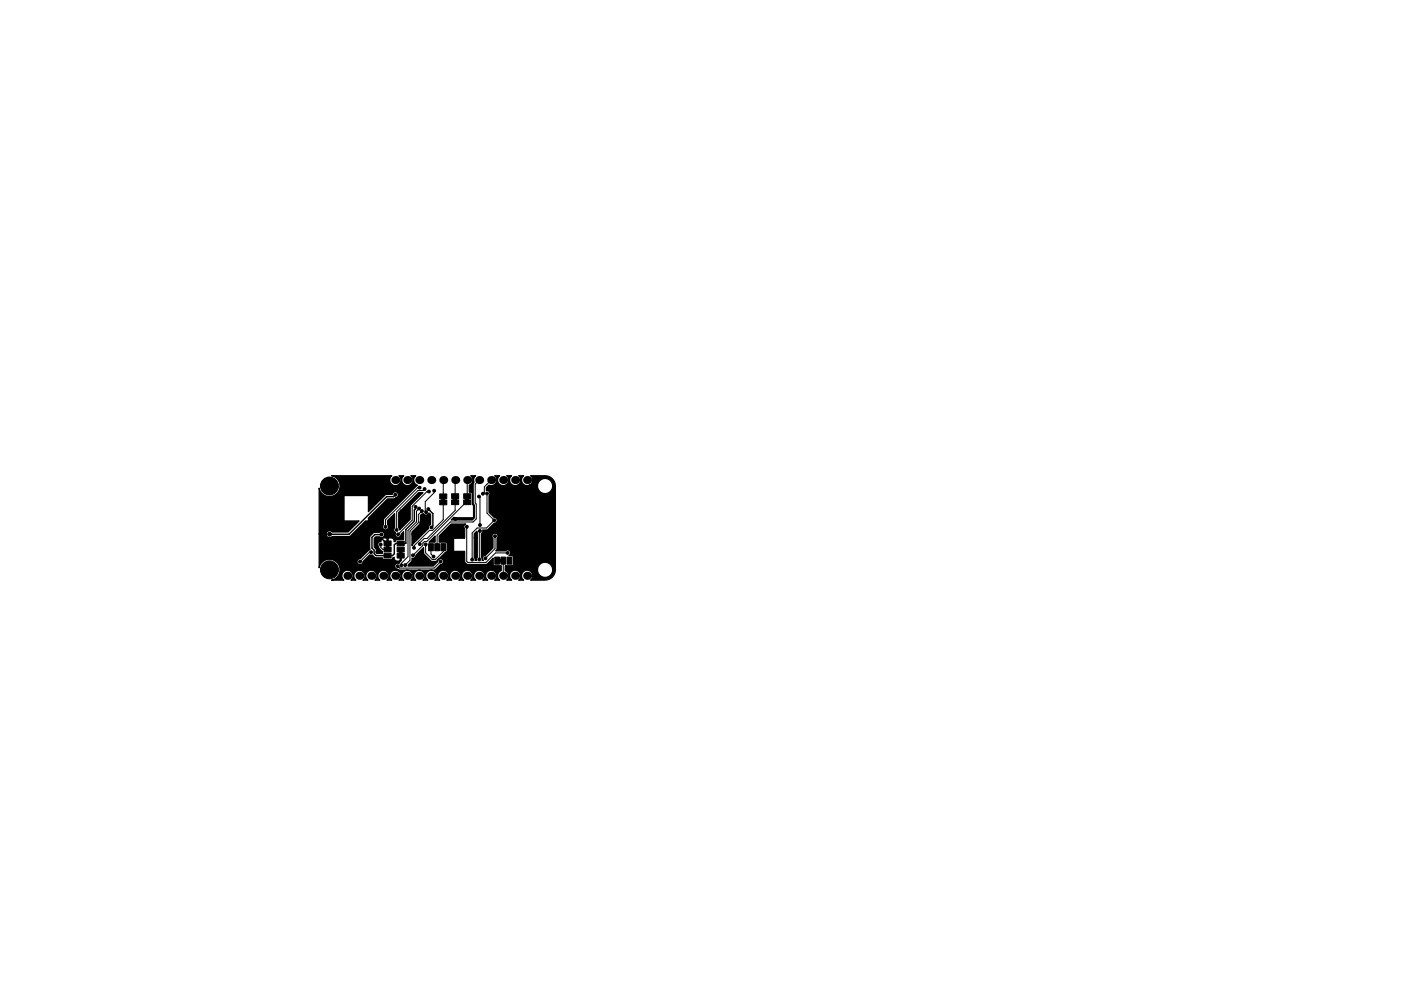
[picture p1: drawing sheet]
<svg xmlns="http://www.w3.org/2000/svg" width="297mm" height="210mm" viewBox="0 0 297 210" stroke-linecap="round" stroke-linejoin="round" font-family="sans-serif">
<g fill="#000" stroke="#000" stroke-width=".21">
<path d="M81.4 116.1h1.5v1h-1.5zM81.4 117.4h1.5v1h-1.5zM81.4 114.8h1.5v1h-1.5zM81.9 115.7h.6v.5h-.6zM84.7 117h.6v.5h-.6zM84.2 116.1h1.5v1h-1.5zM84.2 114.8h1.5v1h-1.5zM84.2 117.4h1.5v1h-1.5zM90.9 115.3h1v1.5h-1zM92.2 115.3h1v1.5h-1zM93.2 106.1h1.5v1h-1.5zM93.2 104.8h1.5v1h-1.5z"/>
<path d="M93.7 105.7h.6v.5h-.6zM93.5 115.3h1v1.5h-1zM95.8 106.1h1.4v1h-1.4zM95.8 104.8h1.4v1h-1.4zM96.2 105.7h.6v.5h-.6zM98.3 106.1h1.5v1h-1.5zM98.3 104.8h1.5v1h-1.5zM98.8 105.7h.6v.5h-.6zM104.9 118.2h1v1.5h-1zM105.8 118.6h.5v.6h-.5zM106.2 118.2h1v1.5h-1zM107.5 118.2h1v1.5h-1z"/>
<circle cx="69.8" cy="103.1" r="1.9"/>
<circle cx="69.9" cy="113.3" r=".4"/>
<circle cx="70.2" cy="116.7" r=".3"/>
<circle cx="71.1" cy="114.4" r=".3"/>
<circle cx="71.1" cy="112.2" r=".3"/>
<circle cx="73.1" cy="116.6" r=".3"/>
<circle cx="74.5" cy="119.8" r=".3"/>
<circle cx="75" cy="117" r=".3"/>
<circle cx="76.3" cy="119.2" r=".3"/>
<circle cx="78.6" cy="105.2" r=".3"/>
<circle cx="78.7" cy="117.2" r=".3"/>
<circle cx="79.8" cy="114.9" r=".3"/>
<circle cx="80" cy="117.1" r=".3"/>
<circle cx="80.2" cy="110.9" r=".3"/>
<circle cx="80.7" cy="115.5" r=".3"/>
<circle cx="80.9" cy="113.4" r=".3"/>
<circle cx="81.7" cy="111.8" r=".3"/>
<circle cx="82" cy="119.5" r=".3"/>
<circle cx="83.8" cy="105" r=".3"/>
<circle cx="84.1" cy="112.4" r=".3"/>
<circle cx="84.4" cy="113.4" r=".3"/>
<circle cx="85" cy="115.3" r=".3"/>
<circle cx="85.1" cy="102.8" r=".3"/>
<circle cx="85.1" cy="119.9" r=".3"/>
<circle cx="85.1" cy="108.4" r=".3"/>
<circle cx="85.3" cy="116.6" r=".3"/>
<circle cx="85.9" cy="119.9" r=".3"/>
<circle cx="87.6" cy="117.8" r=".3"/>
<circle cx="87.6" cy="113.4" r=".3"/>
<circle cx="87.8" cy="116.2" r=".3"/>
<circle cx="88.1" cy="107.5" r=".3"/>
<circle cx="88.9" cy="107.9" r=".3"/>
<circle cx="89" cy="103.5" r=".3"/>
<circle cx="89" cy="115.5" r=".3"/>
<circle cx="89.3" cy="113" r=".3"/>
<circle cx="89.3" cy="110.9" r=".3"/>
<circle cx="89.5" cy="108.4" r=".3"/>
<circle cx="90" cy="103.7" r=".3"/>
<circle cx="90.3" cy="115.5" r=".3"/>
<circle cx="90.3" cy="108.7" r=".3"/>
<circle cx="90.8" cy="108" r=".3"/>
<circle cx="90.9" cy="109.2" r=".3"/>
<circle cx="90.9" cy="104.3" r=".3"/>
<circle cx="91.5" cy="111.9" r=".3"/>
<circle cx="91.9" cy="118.1" r=".3"/>
<circle cx="91.9" cy="114.6" r=".3"/>
<circle cx="92" cy="104.1" r=".3"/>
<circle cx="93.4" cy="119.2" r=".3"/>
<circle cx="96.6" cy="110.1" r=".3"/>
<circle cx="96.6" cy="113.9" r=".3"/>
<circle cx="97.4" cy="117.9" r=".3"/>
<circle cx="99" cy="111.7" r=".3"/>
<circle cx="100.1" cy="118.7" r=".3"/>
<circle cx="100.8" cy="114.1" r=".3"/>
<circle cx="101.6" cy="105.3" r=".3"/>
<circle cx="101.6" cy="118.7" r=".3"/>
<circle cx="101.7" cy="112.6" r=".3"/>
<circle cx="101.8" cy="111.4" r=".3"/>
<circle cx="102.4" cy="104.7" r=".3"/>
<circle cx="102.9" cy="118.4" r=".3"/>
<circle cx="103.3" cy="104.7" r=".3"/>
<circle cx="104.8" cy="110.4" r=".3"/>
<circle cx="105" cy="113.8" r=".3"/>
<circle cx="107.6" cy="117.3" r=".3"/>
<circle cx="108" cy="118.9" r=".3"/>
<circle cx="108.7" cy="104.8" r=".3"/>
<circle cx="111.1" cy="119.3" r=".3"/>
<circle cx="111.7" cy="106.8" r=".3"/>
<circle cx="115.1" cy="114.5" r=".3"/>
<circle cx="115.2" cy="109.5" r=".3"/>
<circle cx="69.8" cy="120.9" r="1.9"/>
<circle cx="84.3" cy="120.1" r=".3"/>
<circle cx="95.2" cy="121.2" r=".3"/>
<circle cx="100.3" cy="121.3" r=".3"/>
<circle cx="105.4" cy="121.3" r=".3"/>
</g>
<g fill="#000">
<circle cx="83.8" cy="101.8" r=".85"/>
<circle cx="86.4" cy="101.8" r=".85"/>
<circle cx="88.9" cy="101.8" r=".85"/>
<circle cx="91.4" cy="101.8" r=".85"/>
<circle cx="94" cy="101.8" r=".85"/>
<circle cx="96.5" cy="101.8" r=".85"/>
<circle cx="99.1" cy="101.8" r=".85"/>
<circle cx="101.6" cy="101.8" r=".85"/>
<circle cx="104.1" cy="101.8" r=".85"/>
<circle cx="106.7" cy="101.8" r=".85"/>
<circle cx="109.2" cy="101.8" r=".85"/>
<circle cx="111.8" cy="101.8" r=".85"/>
<circle cx="73.7" cy="122.2" r=".85"/>
<circle cx="76.2" cy="122.2" r=".85"/>
<circle cx="78.7" cy="122.2" r=".85"/>
<circle cx="81.3" cy="122.2" r=".85"/>
<circle cx="83.8" cy="122.2" r=".85"/>
<circle cx="86.4" cy="122.2" r=".85"/>
<circle cx="88.9" cy="122.2" r=".85"/>
<circle cx="91.4" cy="122.2" r=".85"/>
<circle cx="94" cy="122.2" r=".85"/>
<circle cx="96.5" cy="122.2" r=".85"/>
<circle cx="99.1" cy="122.2" r=".85"/>
<circle cx="101.6" cy="122.2" r=".85"/>
<circle cx="104.1" cy="122.2" r=".85"/>
<circle cx="106.7" cy="122.2" r=".85"/>
<circle cx="109.2" cy="122.2" r=".85"/>
<circle cx="111.8" cy="122.2" r=".85"/>
</g>
<g fill="none" stroke="#000" stroke-width=".21">
<path d="M78.7 117.2h-.4l-2 2M80.7 115.5v.6l.5 .5h1M85.3 116.6h-.3M88.9 107.9l-.6 .6v2.2l-1.8 1.8v5.6l-1.4 1.4v.4M89 103.5h-.4l-6.9 6.8v1.5M89.5 108.4l-.8 .8v1.7l-1.8 1.8v6.2l-1 1M90 103.7l-.3 .4h-1.1l-4.5 4.5v3.8M90.3 115.5l-.1 1.8 1.4 1.4h.7l1.7-1.7v-.9M90.9 104.3h-.4l-3.1 3.1v3l-3 3M91.4 116.1v1.4l.5 .6M92.1 104.1v.4l-1.9 1.9v2.1l.1 .2M93.4 119.2l-1.4 1.3h-7.3l-.4-.4"/>
<path d="M94 101.8v3.5M94 106.6v3.7l-2.3 2.2h-.6l-3.3 3.3v.4M96.5 106.6v1.7l-6 5.9h-.6l-.9 1v.3M96.5 101.8v3.5M99 112.2h.1M99 111.7v7.4l.2 .2h3.8l2.1-2h2.5M99.1 106.6h-.3l-8.3 8.3h-.5l-.3 .3v.5l-2.1 2.1M99.1 101.8v3.5M101.5 105.3l.3 .3v5.8M101.6 101.8l-.8 .9v4l.2 .2v3.2l-.7 .6h-4.8l-2.8 2.8v2.6M101.7 112.6l-.1 .2v5.9M103.2 104.7v4.2l1.6 1.5-1.7 1.6h-1.9l-1.1 1.1v5.6"/>
<path d="M104.1 101.8l-1.4 1.5v1.1l-.3 .3M105 113.8v2.6l-2.1 2M106.7 118.9v3.3"/>
</g>
<path d="M79.8 114.9l.5-.5h.8l.8 .9h.3M83.8 105l-.4 .4h-1.4l-8 7.9h-4.1M88.1 107.5v.5l-.3 .2v2.4l-1.8 1.8v2.8l-2.1 .1-.3 .3v1.9l-.4 .4h-3.5l-.4-.4v-.8l-.4-.4v-2.3l.6-.6h1.4M90.8 108l1 1v2.6l-.3 .3" fill="none" stroke="#000" stroke-width=".3"/>
<path d="M67.7 103.6a2.24 2.24 0 0 0 3.7 1.1 2.24 2.24 0 0 0-1.1-3.8h12.8a1.18 1.18 0 0 0-.1 1.8 1.18 1.18 0 0 0 1.7 0 1.18 1.18 0 0 0-.1-1.8h1a1.18 1.18 0 0 0-.1 1.8 1.18 1.18 0 0 0 1.7 0 1.18 1.18 0 0 0-.1-1.8h1a1.18 1.18 0 0 0 .5 2.1l-7.2 7-.2 1.4a.63 .63 0 0 0 .1 .9 .63 .63 0 0 0 .9-.1 .63 .63 0 0 0 0-.9v-.8l1.5-1.6-.1 3.1a.63 .63 0 0 0 .3 1 .63 .63 0 0 0 .3 1 .63 .63 0 0 0 .8-.7l.6-.5v1.7h-1.5l-.5 .5v-.2a.64 .64 0 0 0-.7-.7h-.4l-.2 .2v1h-.3v-1l-.1-.2h-.6a.66 .66 0 0 0-.5 .8 .71 .71 0 0 0-.7 .4 .71 .71 0 0 0 .2 .8l.1 .3 .7 .6v.4h-1.2l-.1-.9-.5-.4v-1.9l.4-.3h.8a.63 .63 0 0 0 .8 0 .63 .63 0 0 0 0-.9 .63 .63 0 0 0-.8-.1l-1.2 .1-.8 .8v2.8l-2.2 1.9a.63 .63 0 0 0-.6 .7 .63 .63 0 0 0 .7 .6 .63 .63 0 0 0 .6-.6l1.4-1.5h.5l.7 .6 1.5 .1 .3 .3h1.6l.6-.5a.67 .67 0 0 0 .6 .8h.5l.1-.1v-1.1h.3v1.1l-.5 .7a.66 .66 0 0 0-.9 .5 .66 .66 0 0 0 .7 .7l.3 .2 7.4-.1 1.4-1.1a.63 .63 0 0 0 .5-.7 .63 .63 0 0 0-.6-.6 .63 .63 0 0 0-.6 .7l-.9 .9h-5.4v-.2l.8-.8v-.7h.2a.63 .63 0 0 0 .7-.6l1.6-1.6 .1 1.4 1.5 1.4h1.2l2.2-2.1v-1.7l-.3-.2h-1.4v-1.3l2.6-2.5h3a.68 .68 0 0 0-.2 1v2l-2.3 .1v2.6l2.3 .1v2.2l.6 .5h4l1.5-1.3v1.5l.3 .1h1.4v1.1h-.2a1.18 1.18 0 0 0-.2 2h-1a1.18 1.18 0 0 0 .1-1.7 1.18 1.18 0 0 0-1.7 0 1.18 1.18 0 0 0 .1 1.7h-1a1.18 1.18 0 0 0 .1-1.7 1.18 1.18 0 0 0-1.8 0 1.18 1.18 0 0 0 .2 1.7h-1.1a1.18 1.18 0 0 0 .1-1.7 1.18 1.18 0 0 0-1.7 0 1.18 1.18 0 0 0 .1 1.7h-1a1.18 1.18 0 0 0 .1-1.7 1.18 1.18 0 0 0-1.7 0 1.18 1.18 0 0 0 .1 1.7h-1.1a1.18 1.18 0 0 0 .1-1.7 1.18 1.18 0 0 0-1.7 0 1.18 1.18 0 0 0 .1 1.7h-1a1.18 1.18 0 0 0 .1-1.7 1.18 1.18 0 0 0-1.7 0 1.18 1.18 0 0 0 .1 1.7h-1a1.18 1.18 0 0 0 .1-1.7 1.18 1.18 0 0 0-1.8 0 1.18 1.18 0 0 0 .2 1.7h-1.1a1.18 1.18 0 0 0 .1-1.7 1.18 1.18 0 0 0-1.7 0 1.18 1.18 0 0 0 .1 1.7h-1a1.18 1.18 0 0 0 .1-1.7 1.18 1.18 0 0 0-1.7 0 1.18 1.18 0 0 0 .1 1.7h-1.1a1.18 1.18 0 0 0 .1-1.7 1.18 1.18 0 0 0-1.7 0 1.18 1.18 0 0 0 .1 1.7h-1a1.18 1.18 0 0 0 .1-1.7 1.18 1.18 0 0 0-1.7 0 1.18 1.18 0 0 0 .1 1.7h-1a1.18 1.18 0 0 0 .1-1.7 1.18 1.18 0 0 0-1.8 0 1.18 1.18 0 0 0 .2 1.7h-1.1a1.18 1.18 0 0 0 .1-1.7 1.18 1.18 0 0 0-1.7 0 1.18 1.18 0 0 0 .1 1.7h-2.6l.2-.1a2.24 2.24 0 0 0 .9-3.8 2.24 2.24 0 0 0-3.7 1.3v-7.2h1.4a.73 .73 0 0 0 .5 .7 .73 .73 0 0 0 .8-.2l3.9-.1 3.2-3.2h.6v-.6l4.1-4h1.2l.4-.2a.65 .65 0 0 0 .7-.6 .65 .65 0 0 0-.5-.7 .65 .65 0 0 0-.8 .5l-1.5 .1-3.6 3.6-.1-3.4h-5v5.3h3.1l-2.3 2.4h-3.4a.73 .73 0 0 0-.7-.2 .73 .73 0 0 0-.6 .6h-1.4zM84.5 108.8l4.3-4.3h.9l-2.7 2.7v3l-2.3 2.2-.2-.4zM89.1 109.4l.7-.4a.63 .63 0 0 0 .6 .3 .63 .63 0 0 0 .5-.5l.4 .4v2.1a.79 .79 0 0 0-.5 .9l-3.5 3.6v-2.9l1.8-1.8zM91 115l1.2-1.3v1.3zM99.8 100.9h1.1a1.58 1.58 0 0 0-.5 1.5l-.1 4.3 .2 .4v2.8l-.4 .4h-4.4l.5-.6 .2 .2 4-.1v-2.6l-.3-.1v-2.4l-.2-.2-.4-.1v-1.5a1.18 1.18 0 0 0 .3-2zM100.5 113.3l.6-.6 .1 5.5-.2 .7h-.3l-.2-.6zM104.9 100.9h1a1.18 1.18 0 0 0-.1 1.8 1.18 1.18 0 0 0 1.7 0 1.18 1.18 0 0 0-.1-1.8h1.1a1.18 1.18 0 0 0-.1 1.8 1.18 1.18 0 0 0 1.7 0 1.18 1.18 0 0 0-.1-1.8h1a1.18 1.18 0 0 0-.3 1.5 1.18 1.18 0 0 0 1.4 .6h1.9v.3a1.6 1.6 0 0 0 2.4 1.2 1.6 1.6 0 0 0 0-2.7 1.6 1.6 0 0 0-2.4 1.2h-1.9l.2-.1a1.18 1.18 0 0 0 .2-2l3.5 .1a2.19 2.19 0 0 1 1.8 2.1l-.1 18.2a2.19 2.19 0 0 1-2.1 1.8h-3.1a1.18 1.18 0 0 0 .1-1.7 1.18 1.18 0 0 0-1.7 0 1.18 1.18 0 0 0 .1 1.7h-1a1.18 1.18 0 0 0 .1-1.7 1.18 1.18 0 0 0-1.7 0 1.18 1.18 0 0 0 .1 1.7h-1.1a1.18 1.18 0 0 0-.3-2v-.4h6.9a1.6 1.6 0 0 0 2.1 1.7 1.6 1.6 0 0 0 .6-2.7 1.6 1.6 0 0 0-2.7 .7v.3h-6.9v-.7h1.5l.2-.2v-1.7l-.2-.2h-.7a.63 .63 0 0 0 .2-1 .63 .63 0 0 0-.9 0h-2.1l.3-.4v-2.3a.63 .63 0 0 0 0-.9 .63 .63 0 0 0-.9 0 .63 .63 0 0 0 0 .9v2l-1.6 1.6a.63 .63 0 0 0-.6 .4 .63 .63 0 0 0 .2 .7h-.3l-.1-.7v-5l.2-.4v-.3l1.1-.1 1.4-1.4a.63 .63 0 0 0 .6-.6 .63 .63 0 0 0-.6-.6l-1.1-1.1v-3.5a.63 .63 0 0 0 .1-.8 .63 .63 0 0 0-.7-.3v-.6l.5-.5a1.23 1.23 0 0 0 1.5-.5 1.23 1.23 0 0 0-.2-1.6z" fill="#000" stroke="#000" stroke-width=".25"/>
</svg>
